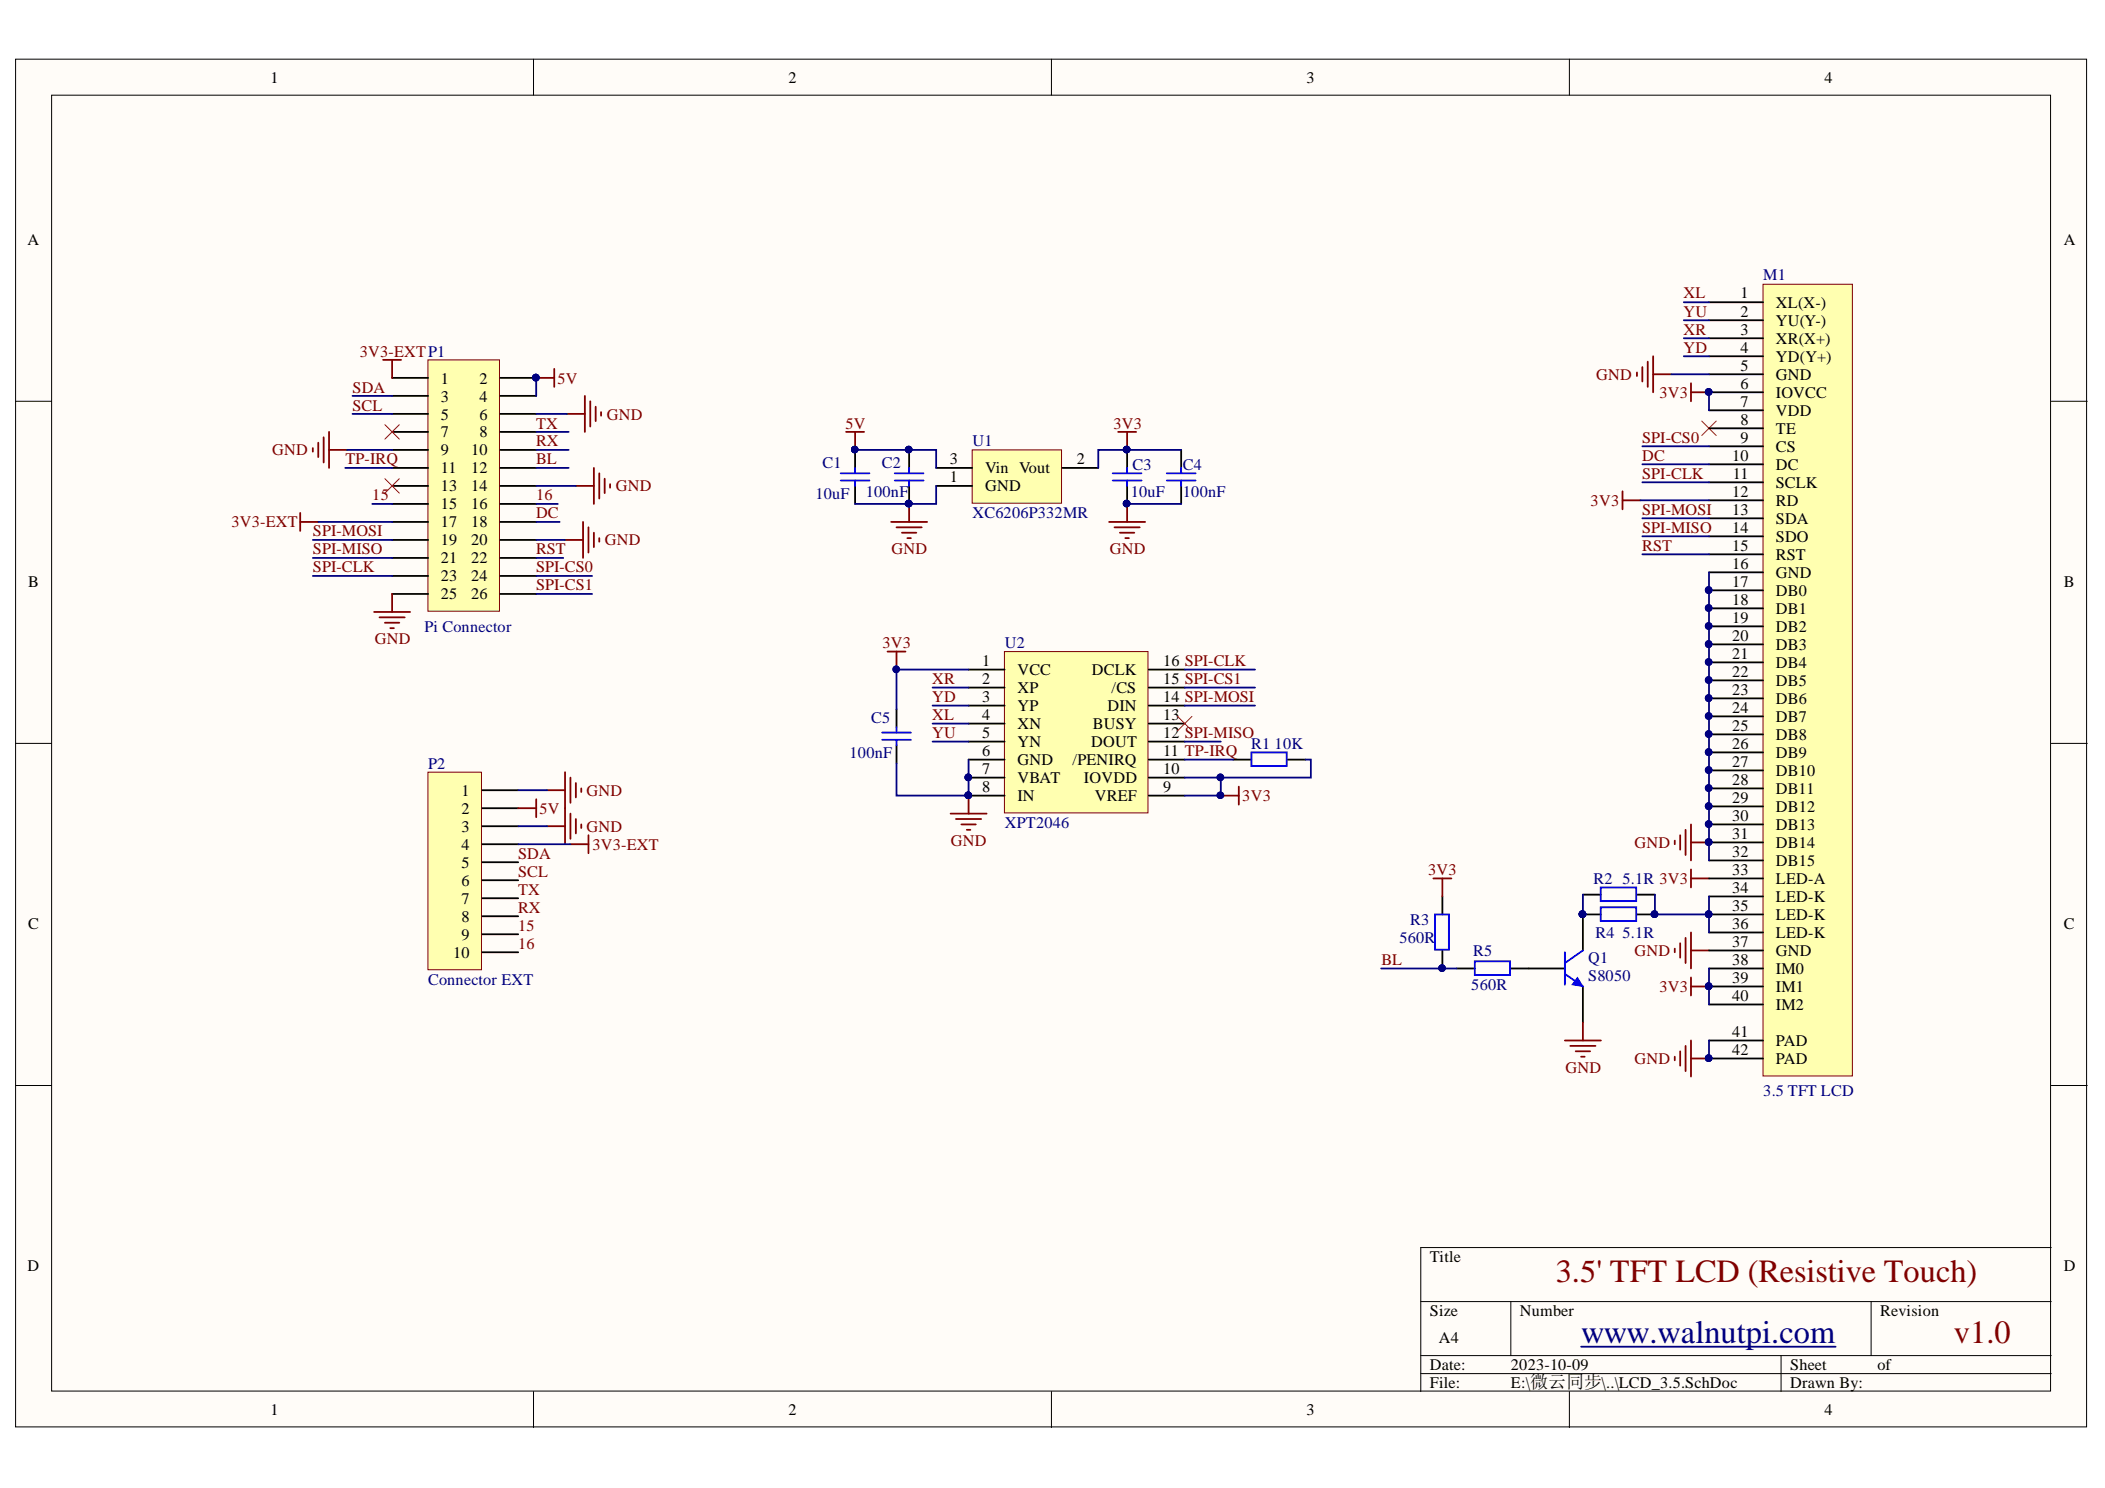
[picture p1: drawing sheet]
<svg xmlns="http://www.w3.org/2000/svg" width="297mm" height="210mm" viewBox="0 0 297 210" stroke-linecap="round" stroke-linejoin="round" font-family="sans-serif">
<defs><g id="words">
<g font-size="4.6" fill="#800000">
<text x="219.5" y="180.8">3.5' TFT LCD (Resistive Touch)</text>
<text x="275.7" y="189.5">v1.0</text>
</g>
<text font-size="4.6" fill="#000080" x="223.1" y="189.5">www.walnutpi.com</text>
<g font-size="2.3">
<text x="38.2" y="11.7">1</text>
<text x="111.3" y="11.7">2</text>
<text x="184.4" y="11.7">3</text>
<text x="257.5" y="11.7">4</text>
<text x="3.9" y="34.5">A</text>
<text x="291.2" y="34.5">A</text>
<text x="245.6" y="42.1">1</text>
<text x="245.6" y="44.7">2</text>
<text x="245.6" y="47.3">3</text>
<text x="250.6" y="43.5">XL(X-)</text>
<text x="250.6" y="46">YU(Y-)</text>
<text x="245.6" y="49.8">4</text>
<text x="245.6" y="52.3">5</text>
<text x="250.6" y="48.5">XR(X+)</text>
<text x="250.6" y="51.1">YD(Y+)</text>
<text x="250.6" y="53.6">GND</text>
<text x="62.2" y="54.1">1</text>
<text x="62.2" y="56.6">3</text>
<text x="62.2" y="59.2">5</text>
<text x="67.7" y="54.1">2</text>
<text x="67.7" y="56.6">4</text>
<text x="67.7" y="59.2">6</text>
<text x="245.6" y="54.9">6</text>
<text x="245.6" y="57.4">7</text>
<text x="245.6" y="59.9">8</text>
<text x="250.6" y="56.1">IOVCC</text>
<text x="250.6" y="58.7">VDD</text>
<text x="62.2" y="61.7">7</text>
<text x="62.2" y="64.3">9</text>
<text x="66.5" y="64.3">10</text>
<text x="67.7" y="61.7">8</text>
<text x="134" y="65.5">3</text>
<text x="151.9" y="65.5">2</text>
<text x="244.4" y="65">10</text>
<text x="245.6" y="62.5">9</text>
<text x="250.6" y="61.2">TE</text>
<text x="250.6" y="63.7">CS</text>
<text x="62.2" y="66.8">11</text>
<text x="62.2" y="69.3">13</text>
<text x="62.2" y="71.9">15</text>
<text x="66.5" y="66.8">12</text>
<text x="66.5" y="69.3">14</text>
<text x="66.5" y="71.9">16</text>
<text x="134" y="68.1">1</text>
<text x="139" y="66.8">Vin Vout</text>
<text x="139" y="69.3">GND</text>
<text x="244.4" y="70.1">12</text>
<text x="244.5" y="67.5">11</text>
<text x="250.6" y="66.3">DC</text>
<text x="250.6" y="68.8">SCLK</text>
<text x="250.6" y="71.4">RD</text>
<text x="62.2" y="74.4">17</text>
<text x="62.2" y="76.9">19</text>
<text x="66.5" y="74.4">18</text>
<text x="66.5" y="76.9">20</text>
<text x="244.4" y="72.6">13</text>
<text x="244.4" y="75.2">14</text>
<text x="244.4" y="77.7">15</text>
<text x="250.6" y="73.9">SDA</text>
<text x="250.6" y="76.4">SDO</text>
<text x="4" y="82.8">B</text>
<text x="62.2" y="79.5">21</text>
<text x="62.2" y="82">23</text>
<text x="66.5" y="79.5">22</text>
<text x="66.5" y="82">24</text>
<text x="244.4" y="80.2">16</text>
<text x="244.4" y="82.8">17</text>
<text x="250.6" y="79">RST</text>
<text x="250.6" y="81.5">GND</text>
<text x="291.2" y="82.8">B</text>
<text x="62.2" y="84.5">25</text>
<text x="66.5" y="84.5">26</text>
<text x="244.4" y="85.3">18</text>
<text x="244.4" y="87.8">19</text>
<text x="250.6" y="84">DB0</text>
<text x="250.6" y="86.6">DB1</text>
<text x="250.6" y="89.1">DB2</text>
<text x="138.6" y="93.9">1</text>
<text x="143.6" y="95.2">VCC</text>
<text x="154.1" y="95.2">DCLK</text>
<text x="164.1" y="93.9">16 SPI-CLK</text>
<text x="244.4" y="90.4">20</text>
<text x="244.4" y="92.9">21</text>
<text x="244.4" y="95.4">22</text>
<text x="250.6" y="91.6">DB3</text>
<text x="250.6" y="94.2">DB4</text>
<text x="138.6" y="96.5">2</text>
<text x="138.6" y="99">3</text>
<text x="138.6" y="101.5">4</text>
<text x="143.6" y="97.7">XP</text>
<text x="143.6" y="100.3">YP</text>
<text x="156.3" y="100.3">DIN</text>
<text x="156.9" y="97.7">/CS</text>
<text x="164.1" y="101.5">13</text>
<text x="164.1" y="99">14 SPI-MOSI</text>
<text x="164.1" y="96.5">15 SPI-CS1</text>
<text x="244.4" y="98">23</text>
<text x="244.4" y="100.5">24</text>
<text x="250.6" y="96.7">DB5</text>
<text x="250.6" y="99.3">DB6</text>
<text x="250.6" y="101.8">DB7</text>
<text x="138.6" y="104.2">5</text>
<text x="138.6" y="106.7">6</text>
<text x="143.6" y="102.8">XN</text>
<text x="143.6" y="105.4">YN</text>
<text x="143.6" y="108">GND</text>
<text x="151.4" y="108">/PENIRQ</text>
<text x="154" y="105.4">DOUT</text>
<text x="154.2" y="102.8">BUSY</text>
<text x="164.1" y="106.7">11 TP-IRQ</text>
<text x="164.1" y="104.2">12 SPI-MISO</text>
<text x="244.4" y="103.1">25</text>
<text x="244.4" y="105.7">26</text>
<text x="250.6" y="104.4">DB8</text>
<text x="250.6" y="106.9">DB9</text>
<text x="65.1" y="112.3">1</text>
<text x="138.6" y="109.2">7</text>
<text x="138.6" y="111.8">8</text>
<text x="143.6" y="110.5">VBAT</text>
<text x="143.6" y="113">IN</text>
<text x="153" y="110.5">IOVDD</text>
<text x="154.5" y="113">VREF</text>
<text x="164.1" y="111.8">9</text>
<text x="164.1" y="109.2">10</text>
<text x="244.4" y="108.2">27</text>
<text x="244.4" y="110.8">28</text>
<text x="244.4" y="113.3">29</text>
<text x="250.6" y="109.5">DB10</text>
<text x="250.6" y="112">DB11</text>
<text x="65.1" y="114.8">2</text>
<text x="65.1" y="117.3">3</text>
<text x="65.1" y="119.9">4</text>
<text x="244.4" y="115.8">30</text>
<text x="244.4" y="118.4">31</text>
<text x="250.6" y="114.6">DB12</text>
<text x="250.6" y="117.1">DB13</text>
<text x="250.6" y="119.6">DB14</text>
<text x="65.1" y="122.4">5</text>
<text x="65.1" y="125">6</text>
<text x="244.4" y="123.4">33</text>
<text x="244.4" y="126">34</text>
<text x="244.4" y="120.9">32</text>
<text x="250.6" y="124.7">LED-A</text>
<text x="250.6" y="122.2">DB15</text>
<text x="4" y="131">C</text>
<text x="65.1" y="127.5">7</text>
<text x="65.1" y="130">8</text>
<text x="244.4" y="128.5">35</text>
<text x="244.4" y="131">36</text>
<text x="250.6" y="127.2">LED-K</text>
<text x="250.6" y="129.8">LED-K</text>
<text x="291.2" y="131">C</text>
<text x="64" y="135.1">10</text>
<text x="65.1" y="132.6">9</text>
<text x="244.4" y="133.6">37</text>
<text x="244.4" y="136.1">38</text>
<text x="250.6" y="132.3">LED-K</text>
<text x="250.6" y="134.8">GND</text>
<text x="250.6" y="137.4">IM0</text>
<text x="244.4" y="138.7">39</text>
<text x="244.4" y="141.2">40</text>
<text x="250.6" y="139.9">IM1</text>
<text x="250.6" y="142.5">IM2</text>
<text x="244.4" y="146.3">41</text>
<text x="244.4" y="148.8">42</text>
<text x="250.6" y="147.5">PAD</text>
<text x="250.6" y="150.1">PAD</text>
<text x="3.9" y="179.3">D</text>
<text x="201.8" y="178.1">Title</text>
<text x="291.2" y="179.3">D</text>
<text x="201.8" y="185.7">Size</text>
<text x="214.5" y="185.7">Number</text>
<text x="265.3" y="185.7">Revision</text>
<text x="203.1" y="189.5">A4</text>
<text x="201.8" y="193.3">Date:</text>
<text x="201.8" y="195.8">File:</text>
<text x="213.2" y="193.3">2023-10-09</text>
<text x="213.2" y="195.8">E:\微云同步\..\LCD_3.5.SchDoc</text>
<text x="252.6" y="193.3">Sheet</text>
<text x="252.6" y="195.8">Drawn By:</text>
<text x="264.9" y="193.3">of</text>
<text x="38.2" y="199.6">1</text>
<text x="111.3" y="199.6">2</text>
<text x="184.4" y="199.6">3</text>
<text x="257.5" y="199.6">4</text>
</g>
<g font-size="2.3" fill="#000080">
<text x="248.8" y="39.6">M1</text>
<text x="137.2" y="63">U1</text>
<text x="115.1" y="70.3">10uF</text>
<text x="116.1" y="66">C1</text>
<text x="122.2" y="70.1">100nF</text>
<text x="124.5" y="66">C2</text>
<text x="159.6" y="70.1">10uF</text>
<text x="159.8" y="66.3">C3</text>
<text x="166.9" y="66.3">C4</text>
<text x="166.9" y="70.1">100nF</text>
<text x="137.2" y="73.1">XC6206P332MR</text>
<text x="59.9" y="89.1">Pi Connector</text>
<text x="141.8" y="91.4">U2</text>
<text x="119.9" y="106.9">100nF</text>
<text x="122.9" y="102">C5</text>
<text x="176.6" y="105.7">R1</text>
<text x="179.9" y="105.7">10K</text>
<text x="60.4" y="108.5">P2</text>
<text x="141.8" y="116.8">XPT2046</text>
<text x="224.9" y="124.7">R2</text>
<text x="228.9" y="124.7">5.1R 3V3</text>
<text x="199" y="130.5">R3</text>
<text x="197.5" y="133.1">560R</text>
<text x="207.9" y="134.8">R5</text>
<text x="224.1" y="135.9">Q1</text>
<text x="225.1" y="132.3">R4</text>
<text x="228.9" y="132.3">5.1R</text>
<text x="60.4" y="138.9">Connector EXT</text>
<text x="207.6" y="139.7">560R</text>
<text x="224.1" y="138.4">S8050</text>
<text x="248.8" y="154.6">3.5 TFT LCD</text>
</g>
<g font-size="2.3" fill="#800000">
<text x="237.6" y="47.3">XR</text>
<text x="237.6" y="42.1">XL</text>
<text x="237.6" y="44.7">YU</text>
<text x="50.8" y="50.3">3V3-EXTP1</text>
<text x="225.2" y="53.6">GND</text>
<text x="237.6" y="49.8">YD</text>
<text x="49.7" y="55.4">SDA</text>
<text x="49.7" y="57.9">SCL</text>
<text x="78.7" y="54.1">5V</text>
<text x="85.6" y="59.2">GND</text>
<text x="234.2" y="56.1">3V3</text>
<text x="38.4" y="64.3">GND</text>
<text x="48.7" y="65.5">TP-IRQ</text>
<text x="75.6" y="60.4">TX</text>
<text x="75.6" y="63">RX</text>
<text x="75.6" y="65.5">BL</text>
<text x="119.3" y="60.4">5V</text>
<text x="157.1" y="60.4">3V3</text>
<text x="231.7" y="62.5">SPI-CS0</text>
<text x="231.7" y="65">DC</text>
<text x="52.5" y="70.6">15</text>
<text x="75.6" y="70.6">16</text>
<text x="86.9" y="69.3">GND</text>
<text x="224.5" y="71.4">3V3</text>
<text x="231.7" y="67.5">SPI-CLK</text>
<text x="32.7" y="74.4">3V3-EXT</text>
<text x="44.2" y="75.7">SPI-MOSI</text>
<text x="75.6" y="73.1">DC</text>
<text x="85.4" y="76.9">GND</text>
<text x="231.7" y="72.6">SPI-MOSI</text>
<text x="231.7" y="75.2">SPI-MISO</text>
<text x="231.7" y="77.7">RST</text>
<text x="44.2" y="80.7">SPI-CLK</text>
<text x="44.2" y="78.2">SPI-MISO</text>
<text x="75.6" y="80.7">SPI-CS0</text>
<text x="75.6" y="83.3">SPI-CS1</text>
<text x="75.6" y="78.2">RST</text>
<text x="125.8" y="78.2">GND</text>
<text x="156.6" y="78.2">GND</text>
<text x="52.9" y="90.9">GND</text>
<text x="124.5" y="91.4">3V3</text>
<text x="131.6" y="101.5">XL</text>
<text x="131.6" y="96.5">XR</text>
<text x="131.6" y="99">YD</text>
<text x="131.6" y="104.2">YU</text>
<text x="82.7" y="112.3">GND</text>
<text x="175.3" y="113">3V3</text>
<text x="76.1" y="114.8">5V</text>
<text x="82.7" y="117.3">GND</text>
<text x="83.6" y="119.9">3V3-EXT</text>
<text x="134.2" y="119.4">GND</text>
<text x="230.6" y="119.6">GND</text>
<text x="73.1" y="121.2">SDA</text>
<text x="73.1" y="123.7">SCL</text>
<text x="201.5" y="123.4">3V3</text>
<text x="73.1" y="126.2">TX</text>
<text x="73.1" y="128.8">RX</text>
<text x="73.1" y="131.3">15</text>
<text x="73.1" y="133.8">16</text>
<text x="194.9" y="136.1">BL</text>
<text x="230.6" y="134.8">GND</text>
<text x="234.2" y="139.9">3V3</text>
<text x="220.9" y="151.3">GND</text>
<text x="230.6" y="150.1">GND</text>
</g>
</g></defs>
<g fill="#fffcf8" stroke="#000" stroke-width=".14">
<path d="M2.2 8.3h292.2v193h-292.2z"/>
<path d="M7.3 13.4h282.1v182.8h-282.1z"/>
</g>
<g fill="none" stroke="#000" stroke-width=".14">
<path d="M75.3 8.3v5.1M148.4 8.3v5.1M221.5 8.3v5.1M2.2 56.6h5.1M289.5 56.6h5M2.2 104.9h5.1M289.5 104.9h5M2.2 153.1h5.1M289.5 153.1h5M289.5 176h-89v20.3M75.3 196.3v5.1M148.4 196.3v5.1"/>
<path d="M200.5 183.6h89M200.5 191.2h89M200.5 193.8h89M213.2 183.6v7.6M221.5 196.3v5.1M251.3 191.2v5.1M264 183.6v7.6"/>
</g>
<path d="M141.7 91.9h20.3v22.8h-20.3z" fill="#ffffb0" stroke="#800000" stroke-width=".14"/>
<g fill="none" stroke="#000" stroke-width=".25">
<path d="M136.7 94.5h5.1M136.7 97h5.1M136.7 99.5h5.1M162.1 94.5h5.1M162.1 97h5.1M162.1 99.5h5.1M126.5 100v2.6M126.5 105.1v2.6M136.7 102.1h5.1M136.7 104.6h5.1M136.7 107.2h5.1M136.7 109.7h5.1"/>
<path d="M136.7 112.2h5.1M162.1 102.1h5.1M162.1 104.6h5.1M162.1 107.2h5.1M162.1 109.7h5.1M162.1 112.2h5.1"/>
</g>
<g fill="#000080" stroke="#000080" stroke-width=".14">
<circle cx="136.6" cy="109.7" r=".46"/>
<circle cx="136.6" cy="112.2" r=".46"/>
</g>
<path d="M166.2 101.1l2 2M168.2 101.1l-2 2" fill="none" stroke="#f00" stroke-width=".14"/>
<path d="M134.1 114.8h5.1M134.9 115.5h3.6M135.7 116.3h2M136.4 117.1h.5M136.7 112.2v2.6" fill="none" stroke="#800000" stroke-width=".25"/>
<path d="M124.5 104.4h4M124.5 103.3h4M126.5 102.6v.7M126.5 104.4v.7" fill="none" stroke="#00f" stroke-width=".25"/>
<path d="M223.1 190h35.9" fill="none" stroke="#000080" stroke-width=".25"/>
<path d="M60.4 50.8h10.1v35.4h-10.1z" fill="#ffffb0" stroke="#800000" stroke-width=".14"/>
<g fill="none" stroke="#000" stroke-width=".25">
<path d="M55.3 53.3h5.1M55.3 55.8h5.1M55.3 58.4h5.1M70.6 53.3h5.1M70.6 55.8h5.1M70.6 58.4h5.1M55.3 60.9h5.1M55.3 63.5h5.1M55.3 66h5.1M55.3 68.5h5.1M55.3 71.1h5.1M55.3 73.6h5.1"/>
<path d="M55.3 76.2h5.1M55.3 78.7h5.1M70.6 60.9h5.1M70.6 63.5h5.1M70.6 66h5.1M70.6 68.5h5.1M70.6 71.1h5.1M70.6 73.6h5.1M70.6 76.2h5.1M70.6 78.7h5.1M55.3 81.2h5.1M55.3 83.8h5.1"/>
<path d="M70.6 81.2h5.1M70.6 83.8h5.1"/>
</g>
<circle cx="75.6" cy="53.3" r=".46" fill="#000080" stroke="#000080" stroke-width=".14"/>
<g fill="none" stroke="#800000" stroke-width=".25">
<path d="M54.1 50.8h2.5M55.3 50.8v2.5M75.7 53.3h2.5M78.2 52v2.6M80 58.4h2.5M82.5 55.8v5.1M83.3 56.6v3.6M84.1 57.4v2M84.8 58.1v.5M44.1 63.2v.5M44.9 62.4v2.1M45.7 61.7v3.5"/>
<path d="M46.4 60.9v5.1M46.4 63.5h2.6M52.8 86.3h5.1M53.6 87.1h3.5M54.3 87.8h2M55.1 88.6h.5M55.3 83.8v2.5"/>
</g>
<path d="M137.2 63.5h12.6v7.5h-12.6z" fill="#ffffb0" stroke="#800000" stroke-width=".14"/>
<path d="M132.1 66h5.1M132.1 68.5h5.1M149.9 66h5.1M159 63.5v2.5M159 68.5v2.6M166.7 63.5v2.5M166.7 68.5v2.6M174 107.2h2.6M181.7 107.2h2.5M215.7 136.6h5.1M223.4 129v5.1M223.4 139.2v5" fill="none" stroke="#000" stroke-width=".25"/>
<g fill="none" stroke="#800000" stroke-width=".25">
<path d="M231 52.5v.6M231.8 51.8v2M232.5 51v3.6M233.3 50.3v5M233.3 52.8h2.5M238.6 54.1v2.5M238.6 55.3h2.6M119.4 60.9h2.5M120.7 60.9v2.6M125.7 73.6h5.1M126.5 74.4h3.6M127.3 75.1h2"/>
<path d="M128 75.9h.5M128.3 71.1v2.5M156.5 73.6h5.1M157.3 74.4h3.5M157.8 60.9h2.5M158 75.1h2.1M158.8 75.9h.5M159 60.9v2.6M159 71.1v2.5M229 69.3v2.5M229 70.6h2.5M125.2 91.9h2.6"/>
<path d="M126.5 91.9v2.6M172.3 112.2h2.5M174.8 111v2.5M236.3 118.6v.5M237.1 117.8v2.1M237.9 117.1v3.5M238.6 116.3v5.1M238.6 118.8h2.6M238.6 122.6v2.6M238.6 137.9v2.5M238.6 123.9h2.6M238.6 139.2h2.6"/>
</g>
<g fill="#000080" stroke="#000080" stroke-width=".14">
<circle cx="120.6" cy="63.4" r=".46"/>
<circle cx="128.2" cy="71" r=".46"/>
<circle cx="159" cy="63.4" r=".46"/>
<circle cx="159" cy="71" r=".46"/>
<circle cx="126.5" cy="94.4" r=".46"/>
<circle cx="172.2" cy="112.2" r=".46"/>
<circle cx="241.1" cy="139.1" r=".46"/>
<circle cx="241.1" cy="118.8" r=".46"/>
<circle cx="241.1" cy="55.3" r=".46"/>
<circle cx="223.3" cy="129" r=".47"/>
</g>
<path d="M157 66.8h4.1M157 67.8h4.1M159 66v.8M159 67.8v.7M164.6 66.8h4.1M164.6 67.8h4.1M166.7 66v.8M166.7 67.8v.7M176.6 106.1h5v2h-5zM220.8 137.4l2.6 1.8M220.8 134.3v4.6M223.4 134.1l-2.6 1.8" fill="none" stroke="#00f" stroke-width=".25"/>
<path d="M240.1 59.4l2.1 2M242.2 59.4l-2.1 2" fill="none" stroke="#f00" stroke-width=".14"/>
<path d="M222.6 137.9l.8 1.3-1.6-.3z" fill="#00f"/>
<path d="M222.6 137.9l.8 1.3-1.6-.3z" fill="none" stroke="#00f" stroke-width=".14"/>
<g fill="#000080" stroke="#000080" stroke-width=".14">
<circle cx="223.3" cy="129" r=".47"/>
<circle cx="233.5" cy="129" r=".47"/>
</g>
<path d="M205.6 136.6h2.5M213.2 136.6h2.5M223.4 129h2.5M231 129h2.5" fill="none" stroke="#000" stroke-width=".25"/>
<path d="M208.1 135.6h5v1.9h-5zM225.9 128h5v1.9h-5z" fill="none" stroke="#00f" stroke-width=".25"/>
<path d="M236.3 133.8v.5M237.1 133.1v2M237.9 132.3v3.6M238.6 131.5v5.1M238.6 134.1h2.6M220.8 146.8h5.1M221.6 147.5h3.5M222.3 148.3h2.1M223.1 149.1h.5M223.4 144.2v2.6" fill="none" stroke="#800000" stroke-width=".25"/>
<path d="M60.4 108.9h7.5v27.9h-7.5z" fill="#ffffb0" stroke="#800000" stroke-width=".14"/>
<path d="M68 111.5h5.1M68 114h5.1M68 116.6h5.1M68 119.1h5.1M68 121.6h5.1M68 124.2h5.1M68 126.7h5.1M68 129.3h5.1M68 131.8h5.1M68 134.3h5.1" fill="none" stroke="#000" stroke-width=".25"/>
<g fill="none" stroke="#800000" stroke-width=".25">
<path d="M42.4 72.4v2.5M42.4 73.6h2.5M79.7 76.2h2.6M81.3 68.5h2.5M82.3 73.6v5.1M83 74.4v3.5M83.8 66v5.1M83.8 75.1v2.1M84.6 66.8v3.5M84.6 75.9v.5M85.3 67.5v2.1M86.1 68.3v.5"/>
<path d="M73.1 114h2.6M75.7 112.7v2.6M77.2 111.5h2.5M77.2 116.6h2.5M79.7 108.9v10.2M80.5 119.1h2.5M80.5 109.7v3.5M80.5 114.8v3.5M81.3 110.5v2M81.3 115.5v2.1M82 111.2v.5M82 116.3v.5"/>
<path d="M83 117.8v2.6"/>
</g>
<path d="M54.3 59.9l2 2M56.3 59.9l-2 2M54.3 67.5l2 2.1M56.3 67.5l-2 2.1" fill="none" stroke="#f00" stroke-width=".14"/>
<path d="M248.8 40.1h12.6v111.7h-12.6z" fill="#ffffb0" stroke="#800000" stroke-width=".14"/>
<g fill="none" stroke="#000" stroke-width=".25">
<path d="M241.2 42.6h7.6M241.2 45.2h7.6M241.2 47.7h7.6M241.2 50.3h7.6M241.2 52.8h7.6M241.2 55.3h7.6M241.2 57.9h7.6M120.7 63.5v2.5M120.7 68.5v2.6M128.3 63.5v2.5M128.3 68.5v2.6M241.2 60.4h7.6"/>
<path d="M241.2 63h7.6M241.2 65.5h7.6M241.2 68h7.6M241.2 70.6h7.6M241.2 73.1h7.6M241.2 75.7h7.6M241.2 78.2h7.6M241.2 80.7h7.6M241.2 83.3h7.6M241.2 85.8h7.6M241.2 88.4h7.6M241.2 90.9h7.6"/>
<path d="M241.2 93.4h7.6M241.2 96h7.6M241.2 98.5h7.6M241.2 101.1h7.6M241.2 103.6h7.6M241.2 106.1h7.6M241.2 108.7h7.6M241.2 111.2h7.6M241.2 113.8h7.6M241.2 116.3h7.6M241.2 118.8h7.6M203.5 126.5v2.5"/>
<path d="M203.5 134.1v2.5M223.4 126.2h2.5M231 126.2h2.5M241.2 123.9h7.6M241.2 126.5h7.6M241.2 129h7.6M241.2 131.5h7.6M241.2 134.1h7.6M241.2 136.6h7.6M241.2 139.2h7.6M241.2 121.4h7.6M241.2 141.7h7.6"/>
<path d="M241.2 146.8h7.6M241.2 149.3h7.6"/>
</g>
<g fill="#000080" stroke="#000080" stroke-width=".14">
<circle cx="241.1" cy="55.3" r=".46"/>
<circle cx="241.1" cy="83.2" r=".46"/>
<circle cx="241.1" cy="129" r=".46"/>
<circle cx="241.1" cy="139.1" r=".46"/>
<circle cx="241.1" cy="85.8" r=".46"/>
<circle cx="241.1" cy="88.3" r=".46"/>
<circle cx="241.1" cy="90.9" r=".46"/>
<circle cx="241.1" cy="93.4" r=".46"/>
<circle cx="241.1" cy="95.9" r=".46"/>
<circle cx="241.1" cy="98.5" r=".46"/>
<circle cx="241.1" cy="101" r=".46"/>
<circle cx="241.1" cy="103.5" r=".46"/>
<circle cx="241.1" cy="106.1" r=".46"/>
<circle cx="241.1" cy="108.6" r=".46"/>
<circle cx="241.1" cy="111.2" r=".46"/>
<circle cx="241.1" cy="113.7" r=".46"/>
<circle cx="241.1" cy="116.2" r=".46"/>
<circle cx="241.1" cy="118.8" r=".46"/>
<circle cx="241.1" cy="149.3" r=".46"/>
<circle cx="128.2" cy="71" r=".46"/>
<circle cx="128.2" cy="63.4" r=".46"/>
<circle cx="120.6" cy="63.4" r=".46"/>
<circle cx="203.5" cy="136.6" r=".46"/>
<circle cx="126.5" cy="94.4" r=".46"/>
<circle cx="172.2" cy="109.7" r=".47"/>
<circle cx="172.2" cy="112.2" r=".46"/>
<circle cx="75.6" cy="53.3" r=".46"/>
<circle cx="159" cy="63.4" r=".46"/>
<circle cx="159" cy="71" r=".46"/>
<circle cx="136.6" cy="109.7" r=".46"/>
<circle cx="136.6" cy="112.2" r=".46"/>
<circle cx="223.3" cy="129" r=".47"/>
<circle cx="233.5" cy="129" r=".47"/>
</g>
<path d="M202.3 123.9h2.5M203.5 123.9v2.6M236.3 149.1v.5M237.1 148.3v2M237.9 147.5v3.6M238.6 146.8v5.1M238.6 149.3h2.6" fill="none" stroke="#800000" stroke-width=".25"/>
<path d="M118.6 66.8h4.1M118.6 67.8h4.1M120.7 66v.8M120.7 67.8v.7M126.3 66.8h4M126.3 67.8h4M128.3 66v.8M128.3 67.8v.7M202.5 129h2v5h-2zM225.9 125.2h5v1.9h-5z" fill="none" stroke="#00f" stroke-width=".25"/>
<g fill="none" stroke="#000080" stroke-width=".25">
<path d="M49.7 55.8h5.6M49.7 58.4h5.6M75.7 53.3v2.5M75.7 58.4h4.3M235.8 52.8h5.4M237.6 42.6h3.6M237.6 45.2h3.6M237.6 47.7h3.6M237.6 50.3h3.6M241.2 55.3v2.6M44.1 76.2h11.2M44.1 78.7h11.2"/>
<path d="M44.9 73.6h10.4M48.7 66h6.6M49 63.5h6.3M52.5 71.1h2.8M75.7 76.2h4M75.7 78.7h3.8M75.7 60.9h4.5M75.7 63.5h4.5M75.7 71.1h3M75.7 66h4.5M75.7 73.6h3.3M75.7 68.5h5.6"/>
<path d="M120.7 63.5h11.4v2.5M132.1 68.5v2.6h-11.4M159 71.1h7.7M166.7 63.5h-11.7v2.5M231.5 70.6h9.7M231.8 63h9.4M231.8 68h9.4M231.8 73.1h9.4M231.8 75.7h9.4M231.8 78.2h9.4M231.8 65.5h9.4M44.1 81.2h11.2"/>
<path d="M75.7 81.2h7.8M75.7 83.8h7.8M131.6 97h5.1M131.6 99.5h5.1M136.7 94.5h-10.2v5.5M167.2 97h9.9M167.2 99.5h9.9M167.2 94.5h9.9M241.2 80.7v40.7M73.1 116.6h4.1M73.1 111.5h4.1M73.1 119.1h7.4"/>
<path d="M131.6 102.1h5.1M131.6 104.6h5.1M136.7 107.2v5h-10.2v-4.5M167.2 109.7h5.1v2.5h-5.1M167.2 104.6h5.1M167.2 107.2h6.8M184.2 107.2h.8v2.5h-12.7M194.9 136.6h10.7M223.4 126.2v2.8M233.5 126.2v2.8h7.7M241.2 136.6v5.1M241.2 126.5v5"/>
<path d="M241.2 146.8v2.5"/>
</g>
<use href="#words"/>
</svg>
